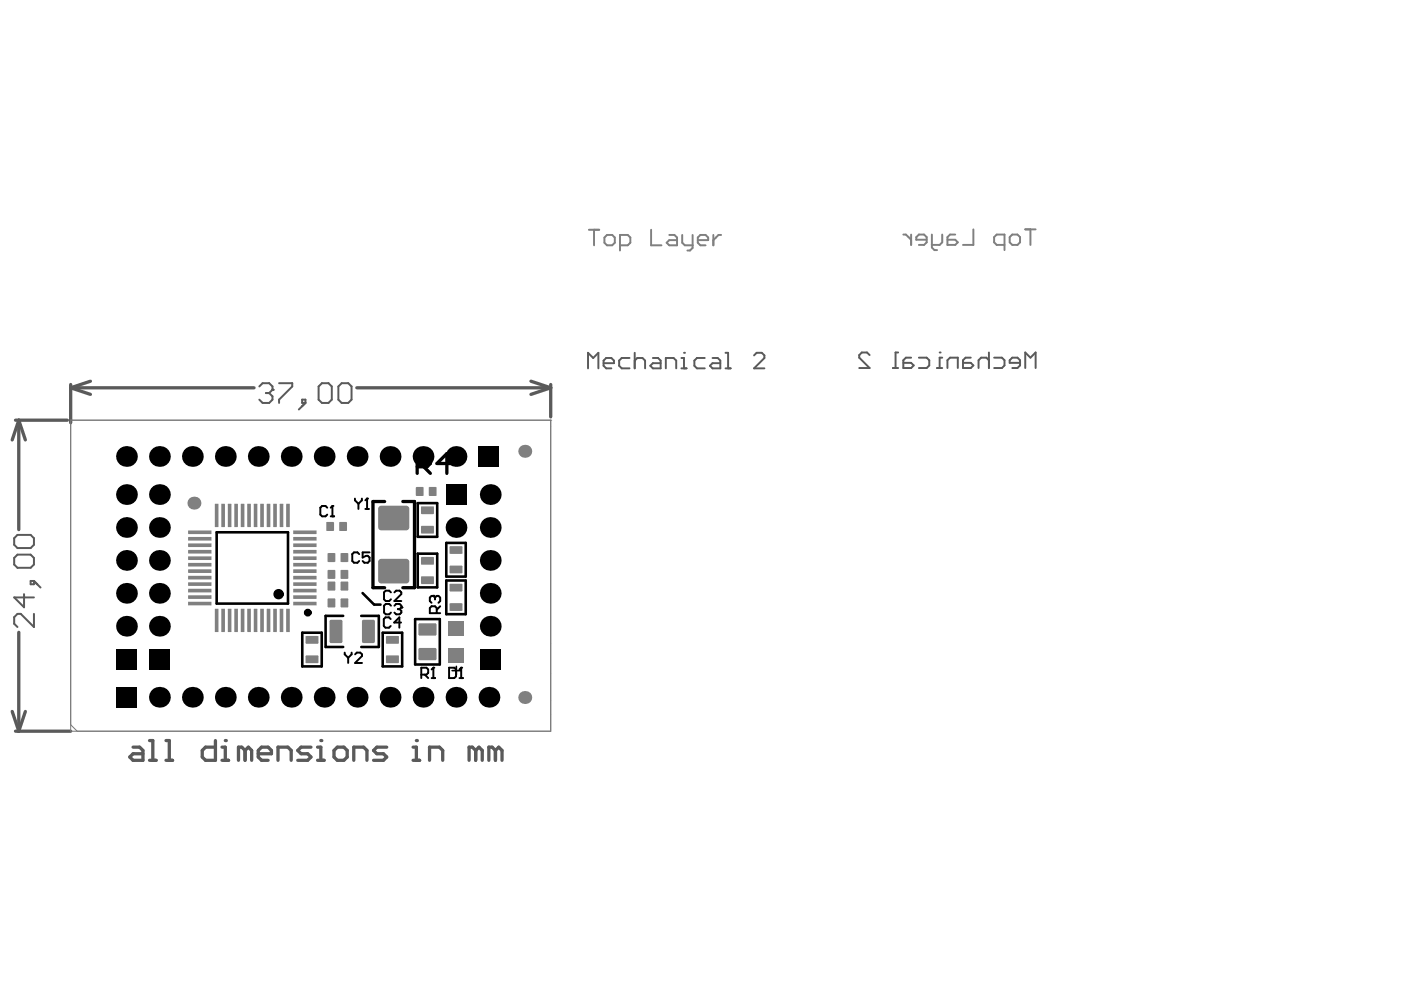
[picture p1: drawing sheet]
<svg xmlns="http://www.w3.org/2000/svg" width="297mm" height="210mm" viewBox="0 0 297 210" stroke-linecap="round" stroke-linejoin="round" font-family="sans-serif">
<g fill="none" stroke="#5a5a5a" stroke-width=".7">
<path d="M3.3 88.9h11M4 88.9l1.4 4.2M4 88.9l-1.4 4.2M4 88.9v23.2M15 82.1l4.1 1.3M15 82.1h38.7M15 81.4v8.1M19.1 80.7l-4.1 1.4M75.5 82.1h41M112.3 80.7l4.2 1.4M116.5 82.1l-4.2 1.3M116.5 81.4v6.8"/>
<path d="M4 133.8v20.9M2.6 150.5l1.4 4.2M3.3 154.7h11.7M5.4 150.5l-1.4 4.2"/>
</g>
<path d="M198.2 77.9h1.1M199.3 75.7h-.5v2.2M200.4 77.9v-1.7l.6-.5h1.6v2.2M205.4 75.7h-1.1l-.6 .5v1.7h1.7l.5-.6-.5-.5h-1.7M209.2 76.2l-.5-.5h-1.1l-.6 .5v1.7M209.2 74.6v3.3M210.3 75.7h1.7l.5 .5v1.1l-.5 .6h-1.7M215.8 76.8h-2.2v-.6l.6-.5h1.1l.5 .5v1.1l-.5 .6h-1.1M216.9 77.9v-3.3l1.1 1.1 1.1-1.1v3.3" fill="none" stroke="#5a5a5a" stroke-width=".41"/>
<circle cx="198.8" cy="74.6" r=".21" fill="#5a5a5a"/>
<g fill="none" stroke="#5a5a5a" stroke-width=".41">
<path d="M124.4 77.9v-3.2l1.1 1 1.1-1v3.2M127.7 76.8h2.2v-.5l-.6-.6h-1.1l-.5 .6v1.1l.5 .5h1.1M133.2 75.7h-1.7l-.5 .6v1.1l.5 .5h1.7M134.3 76.3l.5-.6h1.1l.6 .6v1.6M134.3 74.7v3.2M138.1 75.7h1.1l.6 .6v1.6h-1.7l-.5-.5 .5-.6h1.7M140.9 77.9v-2.2h1.6l.6 .6v1.6M144.2 77.9h1.1M144.2 75.7h.5v2.2M184 75.1l-.6-.5h-1.1l-.5 .5v.6l2.2 2.2h-2.2M188.9 77.9h1.1M190 74.6h-.5v3.3"/>
<path d="M192.8 75.7h-1.1l-.6 .5v1.7h1.7l.5-.6-.5-.5h-1.7M194.4 75.7h1.7l.5 .5v1.1l-.5 .6h-1.7"/>
</g>
<circle cx="144.7" cy="74.7" r=".21" fill="#5a5a5a"/>
<path d="M149.1 75.7h-1.6l-.6 .6v1.1l.6 .5h1.6M150.7 75.7h1.1l.6 .6v1.6h-1.7l-.5-.5 .5-.6h1.7M153.5 77.9h1.1M153.5 74.7h.5v3.2M159.5 75.2l.6-.5h1.1l.5 .5v.5l-2.2 2.2h2.2" fill="none" stroke="#5a5a5a" stroke-width=".41"/>
<path d="M28.2 158.1h1.3l.7 .7v2.1h-2l-.7-.7 .7-.7h2M31.6 156.7h.7v4.2M35.1 156.7h.7v4.2M45.6 156.7v4.2h-2.1l-.7-.7v-1.4l.7-.7h2.1M47 158.1h.7v2.8M31.6 160.9h1.4M35.1 160.9h1.4M47 160.9h1.4" fill="none" stroke="#5a5a5a" stroke-width=".7"/>
<circle cx="47.7" cy="156.7" r=".35" fill="#5a5a5a"/>
<path d="M51.8 158.8l-.6-.7h-.7v2.8M51.8 158.8v2.1M51.8 158.8l.7-.7 .7 .7v2.1M54.6 159.5h2.8v-.7l-.7-.7h-1.4l-.7 .7v1.4l.7 .7h1.4M65.8 158.1h-2.1l-.7 .7 .7 .7h1.4l.7 .7-.7 .7h-2.1M67.2 158.1h.7v2.8M58.8 160.9v-2.8h2.1l.7 .7v2.1M67.2 160.9h1.4" fill="none" stroke="#5a5a5a" stroke-width=".7"/>
<circle cx="67.9" cy="156.7" r=".35" fill="#5a5a5a"/>
<path d="M70.7 158.8l.7-.7h1.4l.7 .7v1.4l-.7 .7h-1.4l-.7-.7zM81.8 158.1h-2.1l-.7 .7 .7 .7h1.4l.7 .7-.7 .7h-2.1M87.4 158.1h.7v2.8M74.8 160.9v-2.8h2.1l.7 .7v2.1M87.4 160.9h1.4" fill="none" stroke="#5a5a5a" stroke-width=".7"/>
<circle cx="88.1" cy="156.7" r=".35" fill="#5a5a5a"/>
<path d="M100.6 158.8l-.7-.7h-.7v2.8M100.6 158.8v2.1M100.6 158.8l.7-.7 .7 .7v2.1M104.8 158.8l-.7-.7h-.7v2.8M104.8 158.8v2.1M104.8 158.8l.7-.7 .7 .7v2.1M90.9 160.9v-2.8h2.1l.7 .7v2.1" fill="none" stroke="#5a5a5a" stroke-width=".7"/>
<path d="M54.9 81.8l.7-.7h1.4l.6 .7v.7M3 113.9l.7-.7h2.8l.7 .7v1.4l-.7 .7h-2.8l-.7-.7zM3 118.1l.7-.7h2.8l.7 .7v1.3l-.7 .7h-2.8l-.7-.7zM5.1 125.7v2.8l-2.1-2.1h4.2M6.5 122.9h.7v.7h-.7zM7.2 129.9v2.8l-2.8-2.8h-.7l-.7 .7v1.4l.7 .7M7.2 122.9l1.4 1.4" fill="none" stroke="#5a5a5a" stroke-width=".42"/>
<circle cx="57.6" cy="82.5" r=".21" fill="#5a5a5a"/>
<path d="M56.3 83.2h.7M57 83.2l.6 .7v.7l-.6 .7h-1.4l-.7-.7M57.6 82.5l-.6 .7M59 81.1h2.8v.7l-2.8 2.8v.7M63.9 84.6h.7v.7h-.7zM64.6 85.3l-1.4 1.4M67.4 81.8l.7-.7h1.4l.7 .7v2.8l-.7 .7h-1.4l-.7-.7zM71.6 81.8l.7-.7h1.4l.7 .7v2.8l-.7 .7h-1.4l-.7-.7z" fill="none" stroke="#5a5a5a" stroke-width=".42"/>
<path d="M15 88.9h101.5v65.8h-101.5zM116.5 88.9h.1M15 153.3l1.3 1.4" fill="none" stroke="#787878" stroke-width=".21"/>
<g fill="none" stroke="#808080" stroke-width=".41">
<path d="M124.6 48.6h2.2M125.7 48.6v3.3M127.9 50.3l.5-.6h1.1l.6 .6v1.1l-.6 .5h-1.1l-.5-.5zM131.2 51.9h1.6l.6-.5v-1.1l-.6-.6h-1.6v3.3M137.8 48.6v3.3h2.1M141.6 49.7h1.1l.5 .6v1.6h-1.6l-.6-.5 .6-.6h1.6M144.3 49.7v1.7l.6 .5h1.6M146.5 49.7v2.8l-.5 .5h-.6M147.6 50.8h2.2v-.5l-.5-.6h-1.1l-.6 .6v1.1l.6 .5h1.1M150.9 49.7v2.2M152.6 49.7h-.6l-1.1 1.1M191.1 49.6h.6l1.1 1.1"/>
<path d="M192.8 49.6v2.2M196.1 50.7h-2.2v-.5l.5-.6h1.1l.6 .6v1.1l-.6 .5h-1.1M197.2 49.6v2.8l.5 .5h.5M199.3 49.6v1.7l-.5 .5h-1.6M202.1 49.6h-1.1l-.6 .6v1.6h1.7l.5-.5-.5-.6h-1.7M205.9 48.5v3.3h-2.2M212.5 51.8h-1.6l-.6-.5v-1.1l.6-.6h1.6v3.3M213.6 50.2l.6-.6h1.1l.5 .6v1.1l-.5 .5h-1.1l-.6-.5zM216.9 48.5h2.2M218 48.5v3.3"/>
</g>
<g fill="#000">
<circle cx="26.8" cy="96.6" r="2.19"/>
<circle cx="33.7" cy="96.6" r="2.19"/>
<circle cx="40.7" cy="96.6" r="2.19"/>
<circle cx="47.7" cy="96.6" r="2.19"/>
<circle cx="54.6" cy="96.6" r="2.19"/>
<circle cx="61.6" cy="96.6" r="2.19"/>
<circle cx="68.6" cy="96.6" r="2.19"/>
<circle cx="75.6" cy="96.6" r="2.19"/>
<circle cx="82.5" cy="96.6" r="2.19"/>
<circle cx="89.5" cy="96.6" r="2.19"/>
<circle cx="96.5" cy="96.6" r="2.19"/>
<circle cx="26.8" cy="104.7" r="2.19"/>
<circle cx="26.8" cy="111.6" r="2.19"/>
<circle cx="26.8" cy="118.6" r="2.19"/>
<circle cx="33.7" cy="111.6" r="2.19"/>
<circle cx="33.7" cy="118.6" r="2.19"/>
<circle cx="33.7" cy="104.7" r="2.19"/>
<circle cx="96.5" cy="111.6" r="2.19"/>
<circle cx="103.7" cy="118.6" r="2.19"/>
<circle cx="103.7" cy="111.6" r="2.19"/>
<circle cx="103.7" cy="104.7" r="2.19"/>
<circle cx="26.8" cy="132.5" r="2.19"/>
<circle cx="26.8" cy="125.5" r="2.19"/>
<circle cx="33.7" cy="132.5" r="2.19"/>
<circle cx="33.7" cy="125.5" r="2.19"/>
<circle cx="103.7" cy="125.5" r="2.19"/>
<circle cx="103.7" cy="132.5" r="2.19"/>
<circle cx="33.7" cy="147.5" r="2.19"/>
<circle cx="40.7" cy="147.5" r="2.19"/>
<circle cx="47.7" cy="147.5" r="2.19"/>
<circle cx="54.6" cy="147.5" r="2.19"/>
<circle cx="61.6" cy="147.5" r="2.19"/>
<circle cx="68.6" cy="147.5" r="2.19"/>
<circle cx="75.6" cy="147.5" r="2.19"/>
<circle cx="82.5" cy="147.5" r="2.19"/>
<circle cx="89.5" cy="147.5" r="2.19"/>
<circle cx="96.5" cy="147.5" r="2.19"/>
<circle cx="103.4" cy="147.5" r="2.19"/>
</g>
<g fill="#000">
<path d="M101.3 94.4h4.3v4.4h-4.3z" fill-rule="evenodd"/>
<path d="M94.3 102.5h4.4v4.3h-4.4z" fill-rule="evenodd"/>
<path d="M24.6 145.3h4.4v4.4h-4.4z" fill-rule="evenodd"/>
<path d="M24.6 137.3h4.4v4.4h-4.4z" fill-rule="evenodd"/>
<path d="M31.5 137.3h4.4v4.4h-4.4z" fill-rule="evenodd"/>
<path d="M101.5 137.3h4.4v4.4h-4.4z" fill-rule="evenodd"/>
</g>
<g fill="#808080">
<path d="M88 103.2l.2-.2h1.2l.2 .2v1.5l-.2 .3h-1.2l-.2-.3z" fill-rule="evenodd"/>
<path d="M90.7 103.2l.2-.2h1.3l.2 .2v1.5l-.2 .3h-1.3l-.2-.3z" fill-rule="evenodd"/>
<path d="M94.8 137.2h3.3v3h-3.3z" fill-rule="evenodd"/>
<path d="M94.8 131.4h3.3v3h-3.3z" fill-rule="evenodd"/>
<path d="M88.5 132.2l.3-.3h3.2l.4 .3v2l-.4 .3h-3.2l-.3-.3z" fill-rule="evenodd"/>
<path d="M88.8 137.1h3.2l.4 .3v2l-.4 .3h-3.2l-.3-.3v-2z" fill-rule="evenodd"/>
<path d="M89.1 107.4l.2-.3h2.3l.2 .3v1.2l-.2 .2h-2.3l-.2-.2z" fill-rule="evenodd"/>
<path d="M89.1 111.5l.2-.2h2.3l.2 .2v1.2l-.2 .2h-2.3l-.2-.2z" fill-rule="evenodd"/>
<path d="M89.1 118l.2-.2h2.3l.2 .2v1.3l-.2 .2h-2.3l-.2-.2z" fill-rule="evenodd"/>
<path d="M89.1 122.2l.2-.2h2.3l.2 .2v1.2l-.2 .2h-2.3l-.2-.2z" fill-rule="evenodd"/>
<path d="M81.7 138.9l.2-.2h2.3l.2 .2v1.2l-.2 .2h-2.3l-.2-.2z" fill-rule="evenodd"/>
<path d="M81.9 134.6h2.3l.2 .2v1.2l-.2 .2h-2.3l-.2-.2v-1.2z" fill-rule="evenodd"/>
<path d="M64.8 134.6h2.4l.2 .2v1.2l-.2 .2h-2.4l-.2-.2v-1.2z" fill-rule="evenodd"/>
<path d="M64.6 138.9l.2-.2h2.4l.2 .2v1.2l-.2 .2h-2.4l-.2-.2z" fill-rule="evenodd"/>
<path d="M95.1 119.9l.2-.2h2.3l.2 .2v1.2l-.2 .2h-2.3l-.2-.2z" fill-rule="evenodd"/>
<path d="M95.1 115.8l.2-.2h2.3l.2 .2v1.2l-.2 .2h-2.3l-.2-.2z" fill-rule="evenodd"/>
<path d="M95.1 123.7l.2-.2h2.3l.2 .2v1.3l-.2 .2h-2.3l-.2-.2z" fill-rule="evenodd"/>
<path d="M95.1 127.8l.2-.2h2.3l.2 .2v1.3l-.2 .2h-2.3l-.2-.2z" fill-rule="evenodd"/>
<path d="M80.7 107h5.2l.7 .7v3.9l-.7 .6h-5.2l-.7-.6v-3.9z" fill-rule="evenodd"/>
<path d="M80 118.9l.7-.6h5.2l.7 .6v3.9l-.7 .7h-5.2l-.7-.7z" fill-rule="evenodd"/>
<path d="M72 126.8l.3-.2h1.2l.2 .2v1.5l-.2 .2h-1.2l-.3-.2z" fill-rule="evenodd"/>
<path d="M69.3 126.8l.2-.2h1.2l.2 .2v1.5l-.2 .2h-1.2l-.2-.2z" fill-rule="evenodd"/>
<path d="M72 117.2l.3-.2h1.2l.2 .2v1.5l-.2 .2h-1.2l-.3-.2z" fill-rule="evenodd"/>
<path d="M69.5 117h1.2l.2 .2v1.5l-.2 .2h-1.2l-.2-.2v-1.5z" fill-rule="evenodd"/>
<path d="M72 123.3l.3-.3h1.2l.2 .3v1.5l-.2 .2h-1.2l-.3-.2z" fill-rule="evenodd"/>
<path d="M69.3 123.3l.2-.3h1.2l.2 .3v1.5l-.2 .2h-1.2l-.2-.2z" fill-rule="evenodd"/>
<path d="M72 120.8l.3-.2h1.2l.2 .2v1.5l-.2 .2h-1.2l-.3-.2z" fill-rule="evenodd"/>
<path d="M69.5 120.6h1.2l.2 .2v1.5l-.2 .2h-1.2l-.2-.2v-1.5z" fill-rule="evenodd"/>
<path d="M69 110.6l.2-.2h1.3l.2 .2v1.5l-.2 .3h-1.3l-.2-.3z" fill-rule="evenodd"/>
<path d="M71.8 110.6l.2-.2h1.2l.2 .2v1.5l-.2 .3h-1.2l-.2-.3z" fill-rule="evenodd"/>
<path d="M76.6 131.5l.3-.4h2.1l.3 .4v4.2l-.3 .4h-2.1l-.3-.4z" fill-rule="evenodd"/>
<path d="M69.7 131.5l.4-.4h2l.4 .4v4.2l-.4 .4h-2l-.4-.4z" fill-rule="evenodd"/>
<path d="M62 127.4l4.9-.1 .1 .7-4.9 .1z" fill-rule="evenodd"/>
<path d="M62 126.1l4.9-.1 .1 .6-4.9 .1z" fill-rule="evenodd"/>
<path d="M62 124.7l4.9-.1 .1 .7-4.9 .1z" fill-rule="evenodd"/>
<path d="M62 123.3l4.9-.1 .1 .7-4.9 .1z" fill-rule="evenodd"/>
<path d="M62 121.9l4.9-.1 .1 .7-4.9 .1z" fill-rule="evenodd"/>
<path d="M62 120.6l4.9-.1 .1 .6-4.9 .1z" fill-rule="evenodd"/>
<path d="M62 119.2l4.9-.1 .1 .7-4.9 .1z" fill-rule="evenodd"/>
<path d="M62 117.8l4.9-.1 .1 .7-4.9 .1z" fill-rule="evenodd"/>
<path d="M62 116.5l4.9-.1 .1 .6-4.9 .1z" fill-rule="evenodd"/>
<path d="M62 115.1l4.9-.1 .1 .7-4.9 .1z" fill-rule="evenodd"/>
<path d="M62 113.7l4.9-.1 .1 .7-4.9 .1z" fill-rule="evenodd"/>
<path d="M62 112.3l4.9-.1 .1 .7-4.9 .1z" fill-rule="evenodd"/>
<path d="M60.5 106.7h.8l-.1 4.8-.7-.1z" fill-rule="evenodd"/>
<path d="M59.2 106.7h.7l-.1 4.8-.6-.1z" fill-rule="evenodd"/>
<path d="M57.9 106.6l.7 .1-.1 4.8-.7-.1z" fill-rule="evenodd"/>
<path d="M56.4 106.7h.8l-.1 4.8-.7-.1z" fill-rule="evenodd"/>
<path d="M55.1 106.7h.7l-.1 4.8-.6-.1z" fill-rule="evenodd"/>
<path d="M53.7 106.7h.8l-.1 4.8-.7-.1z" fill-rule="evenodd"/>
<path d="M52.3 106.7h.8l-.1 4.8-.7-.1z" fill-rule="evenodd"/>
<path d="M50.9 106.7h.8l-.1 4.8-.7-.1z" fill-rule="evenodd"/>
<path d="M49.6 106.7h.7l-.1 4.8-.6-.1z" fill-rule="evenodd"/>
<path d="M48.2 106.7h.8l-.1 4.8-.7-.1z" fill-rule="evenodd"/>
<path d="M46.8 106.7h.8l-.1 4.8-.7-.1z" fill-rule="evenodd"/>
<path d="M45.4 106.7h.8l-.1 4.8-.7-.1z" fill-rule="evenodd"/>
<path d="M39.9 112.2h4.7l.1 .7-4.8 .1z" fill-rule="evenodd"/>
<path d="M39.9 113.6h4.7l.1 .7-4.8 .1z" fill-rule="evenodd"/>
<path d="M39.9 115h4.7l.1 .7-4.8 .1z" fill-rule="evenodd"/>
<path d="M39.8 116.5l4.8-.1 .1 .6-4.8 .1z" fill-rule="evenodd"/>
<path d="M39.9 117.7h4.7l.1 .7-4.8 .1z" fill-rule="evenodd"/>
<path d="M39.8 119.2l4.8-.1 .1 .7-4.8 .1z" fill-rule="evenodd"/>
<path d="M39.9 120.5h4.7l.1 .6-4.8 .1z" fill-rule="evenodd"/>
<path d="M39.8 121.9l4.8-.1 .1 .7-4.8 .1z" fill-rule="evenodd"/>
<path d="M39.9 123.2h4.7l.1 .7-4.8 .1z" fill-rule="evenodd"/>
<path d="M39.8 124.7l4.8-.1 .1 .7-4.8 .1z" fill-rule="evenodd"/>
<path d="M39.9 126h4.7l.1 .6-4.8 .1z" fill-rule="evenodd"/>
<path d="M39.8 127.4l4.8-.1 .1 .7-4.8 .1z" fill-rule="evenodd"/>
<path d="M45.4 128.9h.8l-.1 4.8-.7-.1z" fill-rule="evenodd"/>
<path d="M46.8 128.9h.8l-.1 4.8-.7-.1z" fill-rule="evenodd"/>
<path d="M48.2 128.9h.8l-.1 4.8-.7-.1z" fill-rule="evenodd"/>
<path d="M49.6 128.9h.7l-.1 4.8-.6-.1z" fill-rule="evenodd"/>
<path d="M50.9 128.9h.8l-.1 4.8-.7-.1z" fill-rule="evenodd"/>
<path d="M52.3 128.9h.8l-.1 4.8-.7-.1z" fill-rule="evenodd"/>
<path d="M53.7 128.9h.8l-.1 4.8-.7-.1z" fill-rule="evenodd"/>
<path d="M55.1 128.9h.7l-.1 4.8-.6-.1z" fill-rule="evenodd"/>
<path d="M56.4 128.9h.8l-.1 4.8-.7-.1z" fill-rule="evenodd"/>
<path d="M57.8 128.9h.8l-.1 4.8-.7-.1z" fill-rule="evenodd"/>
<path d="M59.2 128.9h.7l-.1 4.8-.6-.1z" fill-rule="evenodd"/>
<path d="M60.5 128.9h.8l-.1 4.8-.7-.1z" fill-rule="evenodd"/>
</g>
<g fill="#808080">
<path d="M89.4 104.7h.2l-.2 .3z"/>
<path d="M89.4 103l.2 .2h-.2z"/>
<path d="M88 103.1l.2-.1v.2h-.2z"/>
<path d="M88 104.7h.2v.3z"/>
<path d="M92.2 104.7h.2l-.2 .3z"/>
<path d="M92.2 103l.2 .2h-.2z"/>
<path d="M90.8 103.1l.1-.1v.2h-.2z"/>
<path d="M90.7 104.7h.2v.3z"/>
<path d="M92 131.9l.4 .3h-.4z"/>
<path d="M88.6 132.1l.2-.2v.3h-.3z"/>
<path d="M88.5 134.2h.3v.3z"/>
<path d="M92 134.2h.4l-.4 .3z"/>
<path d="M92 137.1l.4 .3h-.4z"/>
<path d="M88.6 137.3l.2-.2v.3h-.3z"/>
<path d="M88.5 139.4h.3v.3z"/>
<path d="M92 139.4h.4l-.4 .3z"/>
<path d="M91.6 107.1l.2 .3h-.2z"/>
<path d="M89.1 107.2l.2-.1v.3h-.2z"/>
<path d="M89.1 108.6h.2v.2z"/>
<path d="M91.6 108.6h.2l-.2 .2z"/>
<path d="M91.6 111.3l.2 .2h-.2z"/>
<path d="M89.1 111.3h.2v.2h-.2z"/>
<path d="M89.1 112.7h.2v.2z"/>
<path d="M91.6 112.7h.2l-.2 .2z"/>
<path d="M89.1 119.3h.2v.2z"/>
<path d="M91.6 119.3h.2l-.2 .2z"/>
<path d="M91.6 117.8l.2 .2h-.2z"/>
<path d="M89.1 117.9l.2-.1v.2h-.2z"/>
<path d="M89.1 123.4h.2v.2z"/>
<path d="M91.6 123.4h.2l-.2 .2z"/>
<path d="M91.6 122l.2 .2h-.2z"/>
<path d="M89.1 122h.2v.2h-.2z"/>
<path d="M81.7 140.1h.2v.2z"/>
<path d="M84.2 140.1h.2l-.2 .2z"/>
<path d="M84.2 138.7l.2 .2h-.2z"/>
<path d="M81.7 138.7h.2v.2h-.2z"/>
<path d="M81.7 136h.2v.2z"/>
<path d="M84.2 136h.2l-.2 .2z"/>
<path d="M84.2 134.6l.2 .2h-.2z"/>
<path d="M81.7 134.6h.2v.2h-.2z"/>
<path d="M64.6 136h.2v.2z"/>
<path d="M67.2 136h.2l-.2 .2z"/>
<path d="M67.2 134.6l.2 .2h-.2z"/>
<path d="M64.7 134.6h.1v.2h-.2z"/>
<path d="M64.6 140.1h.2v.2z"/>
<path d="M67.2 140.1h.2l-.2 .2z"/>
<path d="M67.2 138.7l.2 .2h-.2z"/>
<path d="M64.7 138.7h.1v.2h-.2z"/>
<path d="M97.6 119.7l.2 .2h-.2z"/>
<path d="M95.2 119.7h.1v.2h-.2z"/>
<path d="M95.1 121.1h.2v.2z"/>
<path d="M97.6 121.1h.2l-.2 .2z"/>
<path d="M97.6 115.6l.2 .2h-.2z"/>
<path d="M95.2 115.6h.1v.2h-.2z"/>
<path d="M95.1 117h.2v.2z"/>
<path d="M97.6 117h.2l-.2 .2z"/>
<path d="M97.6 123.5l.2 .2h-.2z"/>
<path d="M95.2 123.6l.1-.1v.2h-.2z"/>
<path d="M95.1 125h.2v.2z"/>
<path d="M97.6 125h.2l-.2 .2z"/>
<path d="M97.6 127.6l.2 .2h-.2z"/>
<path d="M95.2 127.7l.1-.1v.2h-.2z"/>
<path d="M95.1 129.1h.2v.2z"/>
<path d="M97.6 129.1h.2l-.2 .2z"/>
<path d="M80 111.6h.7v.6a.65 .65 0 0 1-.7-.6z"/>
<path d="M85.9 111.6h.7a.65 .65 0 0 1-.7 .6z"/>
<path d="M85.9 107a.65 .65 0 0 1 .7 .7h-.7z"/>
<path d="M80.2 107.2l.5-.2v.7h-.7z"/>
<path d="M80 122.8h.7v.7a.65 .65 0 0 1-.7-.7z"/>
<path d="M85.9 122.8h.7a.65 .65 0 0 1-.7 .7z"/>
<path d="M85.9 118.3a.65 .65 0 0 1 .7 .6h-.7z"/>
<path d="M80.2 118.4l.5-.1v.6h-.7z"/>
<path d="M73.5 128.3h.2l-.2 .2z"/>
<path d="M73.5 126.6l.2 .2h-.2z"/>
<path d="M72.1 126.7l.2-.1v.2h-.3z"/>
<path d="M72 128.3h.3v.2z"/>
<path d="M70.7 128.3h.2l-.2 .2z"/>
<path d="M70.7 126.6l.2 .2h-.2z"/>
<path d="M69.4 126.7l.1-.1v.2h-.2z"/>
<path d="M69.3 128.3h.2v.2z"/>
<path d="M73.5 118.7h.2l-.2 .2z"/>
<path d="M73.5 117l.2 .2h-.2z"/>
<path d="M72.1 117.1l.2-.1v.2h-.3z"/>
<path d="M72 118.7h.3v.2z"/>
<path d="M70.7 118.7h.2l-.2 .2z"/>
<path d="M70.7 117l.2 .2h-.2z"/>
<path d="M69.4 117.1l.1-.1v.2h-.2z"/>
<path d="M69.3 118.7h.2v.2z"/>
<path d="M73.5 124.8h.2l-.2 .2z"/>
<path d="M73.5 123l.2 .3h-.2z"/>
<path d="M72.1 123.1l.2-.1v.3h-.3z"/>
<path d="M72 124.8h.3v.2z"/>
<path d="M70.7 124.8h.2l-.2 .2z"/>
<path d="M70.7 123l.2 .3h-.2z"/>
<path d="M69.4 123.1l.1-.1v.3h-.2z"/>
<path d="M69.3 124.8h.2v.2z"/>
<path d="M73.5 122.3h.2l-.2 .2z"/>
<path d="M73.5 120.6l.2 .2h-.2z"/>
<path d="M72.1 120.6h.2v.2h-.3z"/>
<path d="M72 122.3h.3v.2z"/>
<path d="M70.7 122.3h.2l-.2 .2z"/>
<path d="M70.7 120.6l.2 .2h-.2z"/>
<path d="M69.4 120.6h.1v.2h-.2z"/>
<path d="M69.3 122.3h.2v.2z"/>
<path d="M69.1 110.5l.1-.1v.2h-.2z"/>
<path d="M69 112.1h.2v.3z"/>
<path d="M70.5 112.1h.2l-.2 .3z"/>
<path d="M70.5 110.4l.2 .2h-.2z"/>
<path d="M71.8 110.5l.2-.1v.2h-.2z"/>
<path d="M71.8 112.1h.2v.3z"/>
<path d="M73.2 112.1h.2l-.2 .3z"/>
<path d="M73.2 110.4l.2 .2h-.2z"/>
<path d="M76.6 135.7h.3v.4z"/>
<path d="M79 135.7h.3l-.3 .4z"/>
<path d="M79 131.1l.3 .4h-.3z"/>
<path d="M76.6 131.3l.3-.2v.4h-.3z"/>
<path d="M69.7 135.7h.4v.4z"/>
<path d="M72.1 135.7h.4l-.4 .4z"/>
<path d="M72.1 131.1l.4 .4h-.4z"/>
<path d="M69.8 131.3l.3-.2v.4h-.4z"/>
<path d="M66.9 127.3l.1 .1z"/>
<path d="M62 128l.1 .1z"/>
<path d="M66.9 126l.1 .1z"/>
<path d="M62 126.6l.1 .1z"/>
<path d="M66.9 124.6l.1 .1z"/>
<path d="M62 125.3l.1 .1z"/>
<path d="M66.9 123.2l.1 .1z"/>
<path d="M62 123.9l.1 .1z"/>
<path d="M66.9 121.8l.1 .1z"/>
<path d="M62 122.5l.1 .1z"/>
<path d="M66.9 120.5l.1 .1z"/>
<path d="M62 121.1l.1 .1z"/>
<path d="M66.9 119.1l.1 .1z"/>
<path d="M62 119.8l.1 .1z"/>
<path d="M66.9 117.7l.1 .1z"/>
<path d="M62 118.4l.1 .1z"/>
<path d="M66.9 116.4l.1 .1z"/>
<path d="M62 117l.1 .1z"/>
<path d="M66.9 115l.1 .1z"/>
<path d="M62 115.7l.1 .1z"/>
<path d="M66.9 113.6l.1 .1z"/>
<path d="M62 114.3l.1 .1z"/>
<path d="M66.9 112.2l.1 .1z"/>
<path d="M62 112.9l.1 .1z"/>
<path d="M60.5 111.4l.1 .1z"/>
<path d="M61.2 106.6l.1 .1z"/>
<path d="M59.2 111.4l.1 .1z"/>
<path d="M59.8 106.6l.1 .1z"/>
<path d="M57.8 111.4l.1 .1z"/>
<path d="M58.5 106.6l.1 .1z"/>
<path d="M56.4 111.4l.1 .1z"/>
<path d="M57.1 106.6l.1 .1z"/>
<path d="M55.1 111.4l.1 .1z"/>
<path d="M55.7 106.6l.1 .1z"/>
<path d="M53.7 111.4l.1 .1z"/>
<path d="M54.4 106.6l.1 .1z"/>
<path d="M52.3 111.4l.1 .1z"/>
<path d="M53 106.6l.1 .1z"/>
<path d="M50.9 111.4l.1 .1z"/>
<path d="M51.6 106.6l.1 .1z"/>
<path d="M49.6 111.4l.1 .1z"/>
<path d="M50.2 106.6l.1 .1z"/>
<path d="M48.2 111.4l.1 .1z"/>
<path d="M48.9 106.6l.1 .1z"/>
<path d="M46.8 111.4l.1 .1z"/>
<path d="M47.5 106.6l.1 .1z"/>
<path d="M45.4 111.4l.1 .1z"/>
<path d="M46.1 106.6l.1 .1z"/>
<path d="M44.6 112.2l.1 .1z"/>
<path d="M39.8 112.9l.1 .1z"/>
<path d="M44.6 113.6l.1 .1z"/>
<path d="M39.8 114.3l.1 .1z"/>
<path d="M44.6 115l.1 .1z"/>
<path d="M39.8 115.7l.1 .1z"/>
<path d="M44.6 116.4l.1 .1z"/>
<path d="M39.8 117l.1 .1z"/>
<path d="M44.6 117.7l.1 .1z"/>
<path d="M39.8 118.4l.1 .1z"/>
<path d="M44.6 119.1l.1 .1z"/>
<path d="M39.8 119.8l.1 .1z"/>
<path d="M44.6 120.5l.1 .1z"/>
<path d="M39.8 121.1l.1 .1z"/>
<path d="M44.6 121.8l.1 .1z"/>
<path d="M39.8 122.5l.1 .1z"/>
<path d="M44.6 123.2l.1 .1z"/>
<path d="M39.8 123.9l.1 .1z"/>
<path d="M44.6 124.6l.1 .1z"/>
<path d="M39.8 125.3l.1 .1z"/>
<path d="M44.6 126l.1 .1z"/>
<path d="M39.8 126.6l.1 .1z"/>
<path d="M44.6 127.3l.1 .1z"/>
<path d="M39.8 128l.1 .1z"/>
<path d="M45.4 133.6l.1 .1z"/>
<path d="M46.1 128.8l.1 .1z"/>
<path d="M46.8 133.6l.1 .1z"/>
<path d="M47.5 128.8l.1 .1z"/>
<path d="M48.2 133.6l.1 .1z"/>
<path d="M48.9 128.8l.1 .1z"/>
<path d="M49.6 133.6l.1 .1z"/>
<path d="M50.2 128.8l.1 .1z"/>
<path d="M50.9 133.6l.1 .1z"/>
<path d="M51.6 128.8l.1 .1z"/>
<path d="M52.3 133.6l.1 .1z"/>
<path d="M53 128.8l.1 .1z"/>
<path d="M53.7 133.6l.1 .1z"/>
<path d="M54.4 128.8l.1 .1z"/>
<path d="M55.1 133.6l.1 .1z"/>
<path d="M55.7 128.8l.1 .1z"/>
<path d="M56.4 133.6l.1 .1z"/>
<path d="M57.1 128.8l.1 .1z"/>
<path d="M57.8 133.6l.1 .1z"/>
<path d="M58.5 128.8l.1 .1z"/>
<path d="M59.2 133.6l.1 .1z"/>
<path d="M59.8 128.8l.1 .1z"/>
<path d="M60.5 133.6l.1 .1z"/>
<path d="M61.2 128.8l.1 .1z"/>
<circle cx="41" cy="106.5" r="1.37"/>
<circle cx="111" cy="95.5" r="1.37"/>
<circle cx="111" cy="147.6" r="1.37"/>
</g>
<path d="M45.8 112.6h15.1v15.1h-15.1zM88.4 106.5h4.1v7.1h-4.1zM88.4 117.2h4.1v7.1h-4.1zM94.4 114.9h4.1v7.1h-4.1zM63.9 133.9h4.2v7.1h-4.2zM72.6 130.3h-3.7v6.6h3.7M76.4 130.3h3.7v6.6h-3.7M76.7 125.5l2.5 2.4h1.3M81 133.9h4.1v7.1h-4.1zM87.8 131h5.2v9.6h-5.2zM94.4 122.8h4.1v7.2h-4.1z" fill="none" stroke="#000" stroke-width=".55"/>
<path d="M88.3 98.8h2.1l.7-.7v-1.4l-.7-.7h-2.1v4.2M89.7 98.8l1.4 1.4M95.2 98.1h-2.8l2.1-2.1v4.2M81.4 106.1h-2.5v18.3h2.5M85.2 106.1h2.5v18.3h-2.5" fill="none" stroke="#000" stroke-width=".7"/>
<path d="M95.7 141.9h1.7M96.5 141v1.8" fill="none" stroke="#000" stroke-width=".35"/>
<g fill="none" stroke="#000" stroke-width=".41">
<path d="M69.2 107.4l-.3-.3h-.8l-.3 .3v1.5l.3 .4h.8l.3-.4M70 109.3h.7M70 107.4l.3-.3v2.2M75.1 105.5v.4l.7 .7M75.8 106.6v1.1M76 117.2l-.4-.3h-.7l-.4 .3v1.5l.4 .4h.7l.4-.4M76.6 105.5v.4l-.8 .7M77.3 107.7h.7M77.3 105.9l.4-.4v2.2M78.2 116.9h-1.5v1.1l.8-.4h.3l.4 .4v.7l-.4 .4h-.7l-.4-.4M72.9 138.1v.4l.8 .7M73.7 139.2v1.1"/>
<path d="M74.4 138.1v.4l-.7 .7M75.1 138.5l.4-.4h.7l.4 .4v.3l-1.5 1.5h1.5M82.7 131l-.4-.4h-.7l-.4 .4v1.5l.4 .3h.7l.4-.3M82.7 125.3l-.4-.3h-.7l-.4 .3v1.5l.4 .4h.7l.4-.4M82.7 128.2l-.4-.4h-.7l-.3 .4v1.4l.3 .4h.7l.4-.4M83.4 125.3l.4-.3h.7l.4 .3v.4l-1.5 1.5h1.5M83.4 128.2l.4-.4h.7l.4 .4v.3l-.4 .4M84.2 128.9h.3M84.5 128.9l.4 .4v.3l-.4 .4h-.7l-.4-.4M84.9 131.7h-1.5l1.1-1.1v2.2M92 126.5l-.3-.4h-.4l-.4 .4v.7l.4 .4M92 126.5l.4-.4h.4l.3 .4v.7l-.3 .4"/>
<path d="M92 126.5v.3M92.4 129.7v-1.1l-.4-.3h-.7l-.4 .3v1.1h2.2M93.1 128.3l-.7 .7M89.1 142.7h1.1l.4-.3v-.7l-.4-.4h-1.1v2.2M89.9 142.7l.7 .8M91.3 141.7l.4-.4v2.2M91.3 143.5h.8M95 141.3h1.1l.4 .4v1.4l-.4 .4h-1.1zM97.2 143.5h.7M97.2 141.7l.4-.4v2.2"/>
</g>
<g fill="#000">
<circle cx="70.3" cy="107.1" r=".21"/>
<circle cx="77.7" cy="105.5" r=".21"/>
<circle cx="84.9" cy="128.5" r=".21"/>
<circle cx="91.7" cy="126.1" r=".21"/>
<circle cx="91.7" cy="141.3" r=".21"/>
<circle cx="97.6" cy="141.3" r=".21"/>
</g>
<circle cx="65.1" cy="129.6" r=".41" fill="none" stroke="#000" stroke-width=".82"/>
<circle cx="58.9" cy="125.7" r=".55" fill="none" stroke="#000" stroke-width="1.1"/>
</svg>
